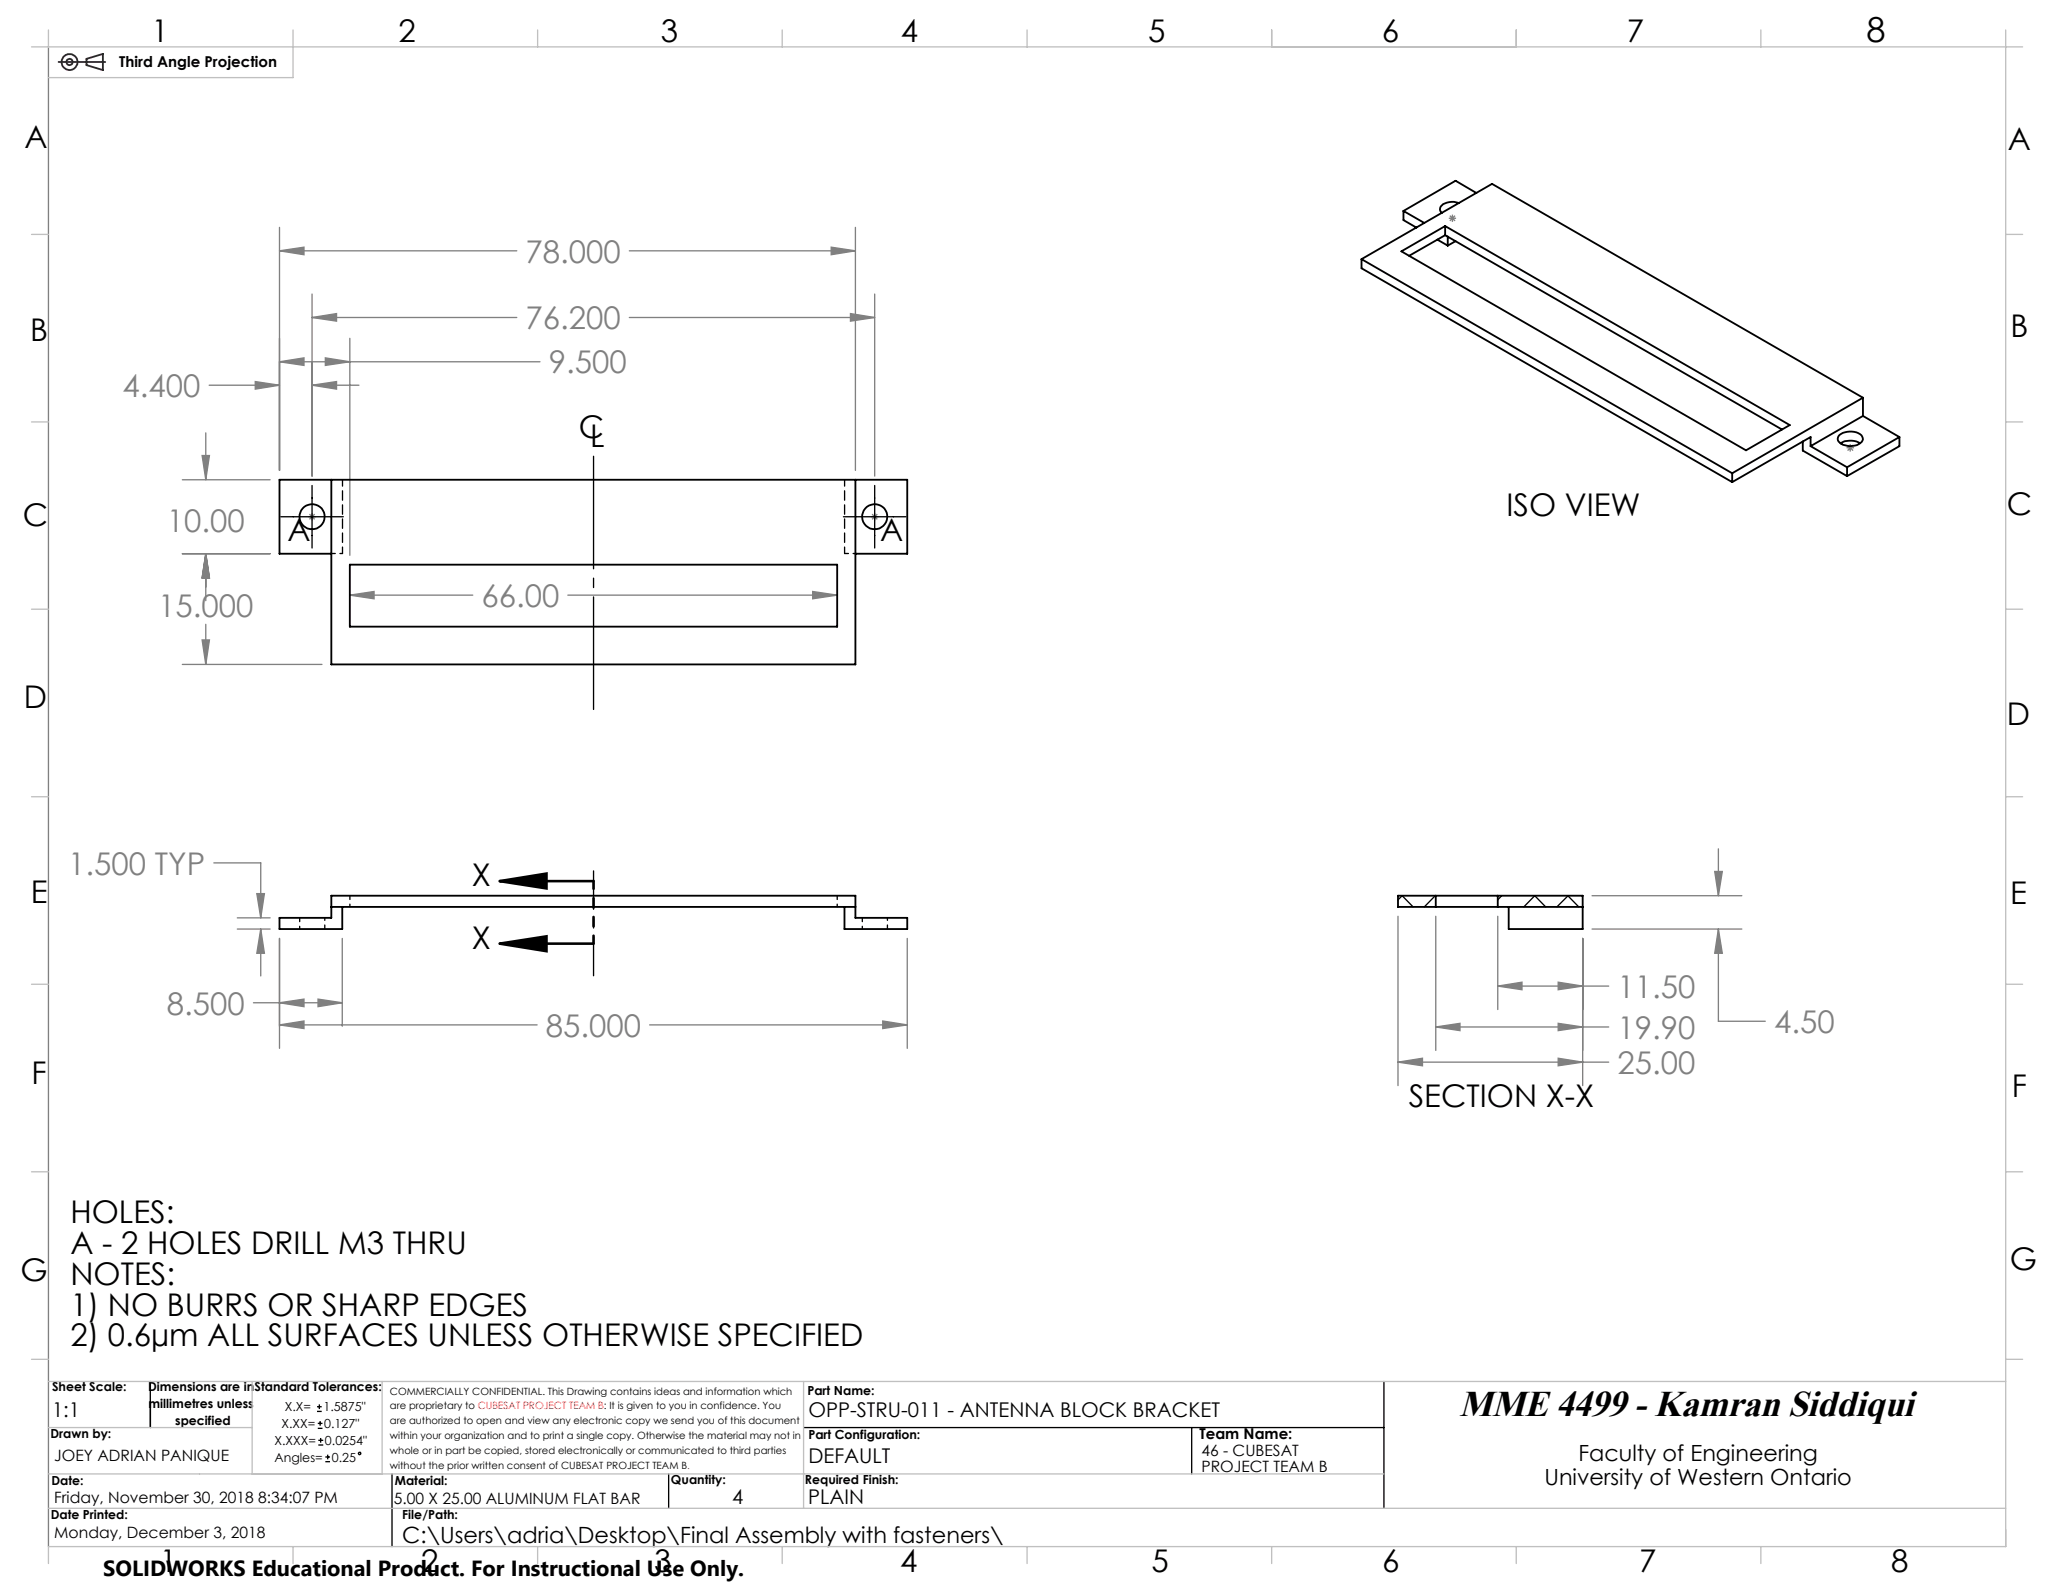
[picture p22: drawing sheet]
<svg xmlns="http://www.w3.org/2000/svg" width="279mm" height="216mm" viewBox="0 0 279 216" stroke-linecap="round" stroke-linejoin="round" font-family="sans-serif">
<defs><g id="words">
<text font-size="5" x="197.6" y="191.8">MME 4499 - Kamran Siddiqui</text>
<text font-size="4.7" x="252.8" y="5.7">8</text>
<g font-size="4.2">
<text x="20.5" y="5.7">1</text>
<text x="54" y="5.7">2</text>
<text x="89.5" y="5.7">3</text>
<text x="122" y="5.7">4</text>
<text x="155.5" y="5.7">5</text>
<text x="187.1" y="5.7">6</text>
<text x="220.3" y="5.7">7</text>
<text x="3.3" y="20.1">A</text>
<text x="271.9" y="20.4">A</text>
<text x="4.1" y="46.2">B</text>
<text x="272.3" y="45.7">B</text>
<text x="78.4" y="59.3">C</text>
<text x="79.9" y="60.6">L</text>
<text x="3.1" y="71.2">C</text>
<text x="204" y="70">ISO VIEW</text>
<text x="271.8" y="69.8">C</text>
<text x="38.9" y="73.2">A</text>
<text x="119.2" y="73.2">A</text>
<text x="3.2" y="95.9">D</text>
<text x="271.8" y="98.2">D</text>
<text x="4.2" y="122.3">E</text>
<text x="63.9" y="120.1">X</text>
<text x="272.2" y="122.5">E</text>
<text x="63.9" y="128.6">X</text>
<text x="4.3" y="146.8">F</text>
<text x="190.8" y="149.9">SECTION X-X</text>
<text x="272.5" y="148.5">F</text>
<text x="9.5" y="165.7">HOLES:</text>
<text x="2.8" y="173.5">G</text>
<text x="9.5" y="169.8">A - 2 HOLES DRILL M3 THRU</text>
<text x="272.2" y="172">G</text>
<text x="9.5" y="174">NOTES:</text>
<text x="9.5" y="178.2">1) NO BURRS OR SHARP EDGES</text>
<text x="9.5" y="182.4">2) 0.6µm ALL SURFACES UNLESS OTHERWISE SPECIFIED</text>
<text x="21.6" y="212.9">1</text>
<text x="57.1" y="212.9">2</text>
<text x="88.6" y="212.9">3</text>
<text x="121.9" y="212.9">4</text>
<text x="155.9" y="212.9">5</text>
<text x="187.2" y="212.9">6</text>
<text x="222" y="212.9">7</text>
<text x="256.1" y="212.9">8</text>
</g>
<g font-size="4.2" fill="#808080">
<text x="71.2" y="35.6">78.000</text>
<text x="71.2" y="44.6">76.200</text>
<text x="16.6" y="53.8">4.400</text>
<text x="74.3" y="50.6">9.500</text>
<text x="22.6" y="72">10.00</text>
<text x="21.4" y="83.6">15.000</text>
<text x="65.2" y="82.2">66.00</text>
<text x="9.2" y="118.5">1.500 TYP</text>
<text x="22.6" y="137.4">8.500</text>
<text x="219.1" y="135.1">11.50</text>
<text x="73.9" y="140.4">85.000</text>
<text x="219.1" y="140.7">19.90</text>
<text x="240.3" y="139.9">4.50</text>
<text x="219.1" y="145.4">25.00</text>
</g>
<g font-size="3">
<text x="213.8" y="197.8">Faculty of Engineering</text>
<text x="209.2" y="201.1">University of Western Ontario</text>
<text x="54.5" y="209">C:\Users\adria\Desktop\Final Assembly with fasteners\</text>
<text x="14" y="213.5">SOLIDWORKS Educational Product. For Instructional Use Only.</text>
</g>
<g font-size="2.8">
<text x="7" y="192">1:1</text>
<text x="109.5" y="192">OPP-STRU-011 - ANTENNA BLOCK BRACKET</text>
<text x="109.5" y="198.2">DEFAULT</text>
</g>
<g font-size="2.7">
<text x="99.1" y="203.8">4</text>
<text x="109.5" y="203.8">PLAIN</text>
</g>
<g font-size="2.1">
<text x="7.4" y="197.8">JOEY ADRIAN PANIQUE</text>
<text x="162.7" y="197.3">46 - CUBESAT</text>
<text x="7.4" y="203.5">Friday, November 30, 2018 8:34:07 PM</text>
<text x="53.4" y="203.8">5.00 X 25.00 ALUMINUM FLAT BAR</text>
<text x="162.7" y="199.4">PROJECT TEAM B</text>
<text x="7.4" y="208.4">Monday, December 3, 2018</text>
</g>
<g font-size="2">
<text x="16.2" y="9">Third Angle Projection</text>
<text x="162.5" y="194.9">Team Name:</text>
</g>
<g font-size="1.7">
<text x="7" y="188.5">Sheet Scale:</text>
<text x="20.1" y="188.5">Dimensions are in</text>
<text x="20.1" y="190.7">millimetres unless</text>
<text x="34.5" y="188.5">Standard Tolerances:</text>
<text x="38.6" y="191.2">X.X=</text>
<text x="43.8" y="191.2">1.5875&quot;</text>
<text x="109.3" y="188.9">Part Name:</text>
<text x="6.8" y="194.8">Drawn by:</text>
<text x="23.7" y="193">specified</text>
<text x="37.2" y="195.7">X.XXX=</text>
<text x="37.2" y="198">Angles=</text>
<text x="38.1" y="193.4">X.XX=</text>
<text x="43.9" y="193.4">0.127&quot;</text>
<text x="44" y="195.7">0.0254&quot;</text>
<text x="44.9" y="198">0.25</text>
<text x="109.5" y="194.9">Part Configuration:</text>
<text x="7" y="201.2">Date:</text>
<text x="53.5" y="201.1">Material:</text>
<text x="90.9" y="201">Quantity:</text>
<text x="109" y="201">Required Finish:</text>
<text x="6.9" y="205.7">Date Printed:</text>
<text x="54.5" y="205.7">File/Path:</text>
</g>
<g font-size="1.4">
<text x="52.8" y="188.9">COMMERCIALLY CONFIDENTIAL. This Drawing contains ideas and information which</text>
<text x="52.8" y="190.9">are proprietary to CUBESAT PROJECT TEAM B: It is given to you in confidence. You</text>
<text x="52.8" y="192.9">are authorized to open and view any electronic copy we send you of this document</text>
<text x="52.8" y="194.9">within your organization and to print a single copy. Otherwise the material may not in</text>
<text x="52.8" y="196.9">whole or in part be copied, stored electronically or communicated to third parties</text>
<text x="52.8" y="199">without the prior written consent of CUBESAT PROJECT TEAM B.</text>
</g>
</g></defs>
<g fill="none" stroke="#000" stroke-width=".18">
<path d="M38 70h8.5M42.3 65.8v8.4M114.2 70h8.5M118.5 65.8v8.4M20.4 187.1v6.3M42.9 191.2h.7M42.9 190.5h.7M43 193.5h.7M43 192.8h.7M43.1 195.7h.7M43.1 195.1h.7M43.3 190.2v.7"/>
<path d="M43.4 192.5v.6M43.4 194.8v.6M44.1 198h.6M44.1 197.3h.6M44.4 197v.7M53.1 199.6v9.9M90.6 199.6v4.7M108.8 193.4h78.6M161.4 193.4v6.2M187.4 187.1v17.2"/>
<circle cx="48.7" cy="196.9" r=".16"/>
</g>
<path d="M67.7 119.3h12.7M67.7 119.3l6.3-1v2zM67.7 127.8h12.7M67.7 127.8l6.3-1v2z" fill="none" stroke="#000" stroke-width=".35"/>
<g fill="none" stroke="#400040" stroke-width=".25">
<path d="M7.9 8.4h6.4M11.7 8l2.2-.7v2.2l-2.2-.7z"/>
<circle cx="9.4" cy="8.4" r=".41"/>
<circle cx="9.4" cy="8.4" r="1.08"/>
</g>
<g fill="none" stroke="#808080" stroke-width=".18">
<path d="M6.6 6.4v203.1M37.9 34l3.3-.5v1zM37.9 30.8v32.9M37.9 34h32.1M42.3 39.8v24.7M85.2 34h30.7M112.6 33.5l3.3 .5-3.3 .5zM115.9 30.8v32.9M118.5 39.8v24.7M196.2 29.6h1M196.4 29.2l.7 .7M196.7 29.1v1"/>
<path d="M197.1 29.2l-.7 .7M27.9 58.6v6.4M28.3 52.2h9.6M34.6 51.7l3.3 .5-3.3 .5zM37.9 49l3.3-.5v1zM37.9 49h35.2M42.3 52.2l3.3-.5v1zM42.3 43l3.3-.5v1zM42.3 52.2h6.3M42.3 43h27.7M44.1 48.5l3.3 .5-3.3 .5zM47.4 45.8v29.4"/>
<path d="M85.2 43h33.3M115.2 42.5l3.3 .5-3.3 .5zM24.7 75h11.9M24.7 65h11.9M27.4 61.7h1l-.5 3.3zM27.9 75l.5 3.3h-1zM27.9 75v6.4M41.8 70h1M41.9 69.6l.7 .7M42.3 69.5v1M42.6 69.6l-.7 .7M118 70h1"/>
<path d="M118.1 69.6l.7 .7M118.5 69.5v1M118.8 69.6l-.7 .7M250.1 60.6h1M250.2 60.3l.8 .7M250.6 60.1v1.1M251 60.3l-.8 .7M24.7 90h18.9M27.4 86.7h1l-.5 3.3zM27.9 84.6v5.4M47.4 80.6l3.3-.5v1zM47.4 80.6h16.6"/>
<path d="M76.9 80.6h36.5M110.1 80.1l3.3 .5-3.3 .5zM29 116.9h6.3v7.4M232.2 118h1.1l-.6 3.3zM232.7 115v6.3M32.1 124.3h4.5M32.1 125.8h4.5M34.3 135.8h12.1M34.8 121h1l-.5 3.3zM35.3 125.8l.5 3.3h-1zM35.3 125.8v6.4M37.9 138.8l3.3-.5v1z"/>
<path d="M37.9 135.8l3.3-.5v1zM37.9 127.1v14.9M37.9 138.8h34.8M43.1 135.3l3.3 .5-3.3 .5zM46.4 127.1v11.9M88 138.8h34.9M119.6 138.3l3.3 .5-3.3 .5zM122.9 127.1v14.9M189.3 124.1v22.9M194.5 139.1l3.2-.5v1zM194.5 124.1v18.2M194.5 139.1h23.4"/>
<path d="M202.8 133.6l3.3-.6v1.1zM202.8 124.1v12.6M202.8 133.6h15.1M211 133l3.3 .6-3.3 .5zM211 138.6l3.3 .5-3.3 .5zM214.3 127.1v19.9M215.6 125.8h20.3M215.6 121.3h20.3M232.7 125.8l.6 3.3h-1.1zM232.7 125.8v12.5h6.4M189.3 143.9l3.4-.6v1.1zM189.3 143.9h28.6"/>
<path d="M211 143.3l3.3 .6-3.3 .5z"/>
</g>
<path d="M80.4 118v14.2" fill="none" stroke="#000" stroke-width=".18" stroke-dasharray="15.2 1.3 1.3 1.3" stroke-dashoffset="10"/>
<path d="M80.4 119.3v8.5" fill="none" stroke="#000" stroke-width=".35" stroke-dasharray="6.3 1.3 1.3 1.3 1.3 1.3" stroke-dashoffset="5.3"/>
<path d="M20.4 193.4v-3.6" fill="none" stroke="#000" stroke-width=".18" stroke-dasharray="15.2 1.3 1.3 1.3"/>
<g fill="none" stroke="#c0c0c0" stroke-width=".18">
<path d="M4.3 6.3h269.6M6.6 4.1v2.2M39.7 4.1v6.4h-33.1M72.8 4.1v2.2M105.9 4.1v2.2M139.1 4.1v2.2M172.2 4.1v2.2M205.4 4.1v2.2M238.5 4.1v2.2M271.6 4.1v205.4h-265v2.3M4.3 31.7h2.3M271.6 31.7h2.3"/>
<path d="M4.3 57.1h2.3M271.6 57.1h2.3M4.3 82.5h2.3M271.6 82.5h2.3M4.3 107.9h2.3M271.6 107.9h2.3M4.3 133.3h2.3M271.6 133.3h2.3M4.3 158.7h2.3M271.6 158.7h2.3M4.3 184.1h2.3M6.6 187.1h265"/>
<path d="M6.6 199.6h180.8M6.6 193.4h27.5M34.1 187.1v12.5M51.8 187.1v12.5M108.8 187.1v17.2M271.6 184.1h2.3M6.6 204.3h265M39.7 209.5v2.3M72.8 209.5v2.3M105.9 209.5v2.3M139.1 209.5v2.3M172.2 209.5v2.3"/>
<path d="M205.4 209.5v2.3M238.5 209.5v2.3"/>
</g>
<path d="M80.4 96.3v-34.7" fill="none" stroke="#000" stroke-width=".18" stroke-dasharray="15.2 1.3 1.3 1.3" stroke-dashoffset="-.2"/>
<path d="M67.7 119.3l6.3-1v2zM67.7 127.8l6.3-1v2z" fill="#000"/>
<path d="M37.9 138.8l3.3-.5v1zM119.6 138.3l3.3 .5-3.3 .5zM43.1 135.3l3.3 .5-3.3 .5zM37.9 135.8l3.3-.5v1zM34.8 121h1l-.5 3.3zM35.3 125.8l.5 3.3h-1zM37.9 34l3.3-.5v1zM112.6 33.5l3.3 .5-3.3 .5zM27.9 75l.5 3.3h-1zM27.4 86.7h1l-.5 3.3zM37.9 49l3.3-.5v1zM44.1 48.5l3.3 .5-3.3 .5zM42.3 52.2l3.3-.5v1zM34.6 51.7l3.3 .5-3.3 .5zM115.2 42.5l3.3 .5-3.3 .5zM42.3 43l3.3-.5v1zM47.4 80.6l3.3-.5v1zM110.1 80.1l3.3 .5-3.3 .5zM27.4 61.7h1l-.5 3.3zM27.9 75l.5 3.3h-1zM232.2 118h1.1l-.6 3.3zM232.7 125.8l.6 3.3h-1.1zM202.8 133.6l3.3-.6v1.1zM211 133l3.3 .6-3.3 .5zM211 138.6l3.3 .5-3.3 .5zM194.5 139.1l3.2-.5v1zM189.3 143.9l3.4-.6v1.1zM211 143.3l3.3 .6-3.3 .5z" fill="#808080"/>
<g fill="none" stroke="#000" stroke-width=".25">
<path d="M184.4 35.1v1.2l50.2 29M184.4 35.1l50.2 29M184.4 35.1l17.7-10.2 50.2 29M189.8 34l5.9-3.4 46.7 27-5.9 3.4zM190.1 28.6v1.2l1.7 1M190.1 28.6l2.8 1.6M194.7 32.5l1.4 .8M195.7 31.9l45.6 26.3M195.7 30.6v1.3M195.7 31.9l-4.8 2.7M196.1 32v1.3M197.1 32.7l-1 .6"/>
<path d="M197.6 27.5a2.38 2.38 0 0 0-2.5 .5 .67 .67 0 0 0 .2 .9M200 26.1l-2.9-1.6-7 4.1M244.2 59.8v1.2l6 3.5M249.1 58.9a2.35 2.35 0 0 1 3.1 .2 .72 .72 0 0 1-.5 1 2.29 2.29 0 0 1-2.8-.4 .75 .75 0 0 1 .2-.8zM252.3 53.9l-17.7 10.2M252.3 53.9v2.4M252.3 56.3l-7.1 4.1M252.3 56.3l4.9 2.9M257.2 59.2l-7 4.1M257.2 59.2v1.2l-7 4.1M44.9 65v25h71v-25M44.9 75h-7v-10h85v10h-7"/>
<path d="M47.4 76.5h66v8.4h-66zM234.6 64.1v1.2M245.2 60.4v-1.2l-10.6 6.1M245.2 60.4l5 2.9M249.3 60a2.64 2.64 0 0 1 2.6 0M250.2 63.3v1.2M44.9 122.8h71M46.4 122.8v3h-8.5v-1.5h7v-3h71v3h7v1.5h-8.5v-3M194.5 121.3v1.5M202.8 121.3v1.5M204.3 122.8v3h10v-4.5h-25v1.5h25"/>
<circle cx="42.3" cy="70" r="1.7"/>
<circle cx="118.5" cy="70" r="1.7"/>
</g>
<path d="M44.9 75h1.5M114.4 75h1.5M40.6 124.3v1.5M44 125.8v-1.5M47.4 121.3v1.5M113.4 121.3v1.5M116.8 124.3v1.5M120.2 125.8v-1.5" fill="none" stroke="#000" stroke-width=".18" stroke-dasharray="1.3 .6" stroke-dashoffset=".8"/>
<path d="M46.4 75v-10M114.4 75v-10" fill="none" stroke="#000" stroke-width=".18" stroke-dasharray="1.3 .6" stroke-dashoffset=".4"/>
<path d="M189.3 121.9l.6-.6 1.5 1.5M194.5 121.4l-.1-.1-1.5 1.5M203.3 121.3l-.5 .6M206.4 122.8l1.5-1.5 1.4 1.5M212.3 121.3l1.5 1.5M212.4 121.3l-1.5 1.5" fill="none" stroke="#000" stroke-width=".18"/>
<use href="#words"/>
</svg>
